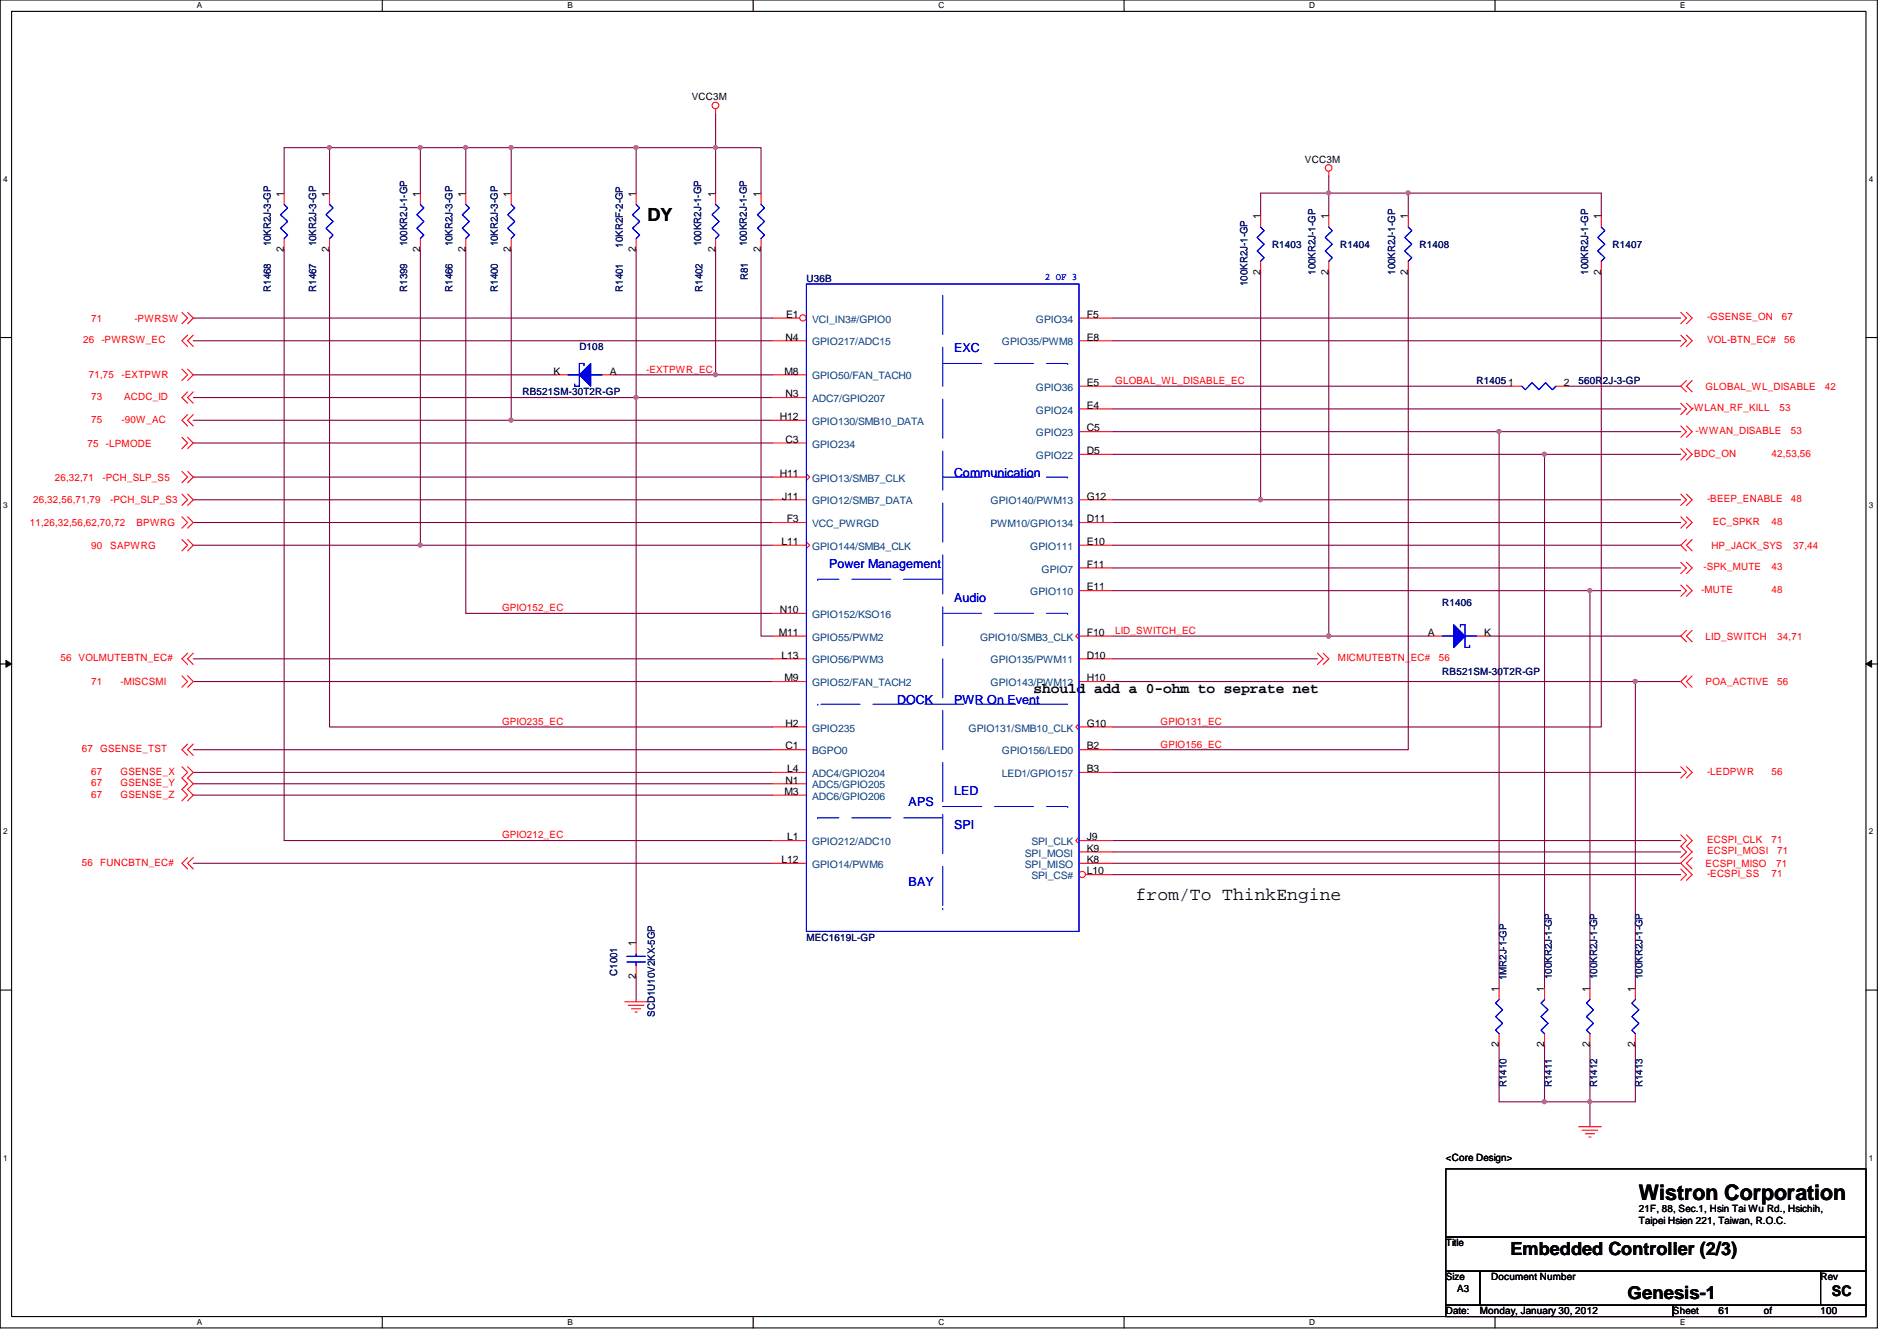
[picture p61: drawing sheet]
<svg xmlns="http://www.w3.org/2000/svg" width="297mm" height="210mm" viewBox="0 0 297 210" stroke-linecap="round" stroke-linejoin="round" font-family="sans-serif">
<defs><g id="words">
<text font-size="3.3" x="256.6" y="187.9">Wistron Corporation</text>
<g font-size="2.8">
<text x="101.4" y="34.6">DY</text>
<text x="177.8" y="140.9">from/To ThinkEngine</text>
<text x="236.5" y="196.4">Embedded Controller (2/3)</text>
<text x="254.8" y="203.4">Genesis-1</text>
</g>
<g font-size="2.3">
<text x="161.8" y="108.5">should add a 0-ohm to seprate net</text>
<text x="286.8" y="202.9">SC</text>
</g>
<g font-size="1.9" fill="#00f">
<text x="149.4" y="55.1">EXC</text>
<text x="149.4" y="74.7">Communication</text>
<text x="129.8" y="88.9">Power Management</text>
<text x="149.4" y="94.2">Audio</text>
<text x="140.5" y="110.2">DOCK</text>
<text x="149.4" y="110.2">PWR On Event</text>
<text x="149.4" y="124.5">LED</text>
<text x="142.3" y="126.2">APS</text>
<text x="149.4" y="129.8">SPI</text>
<text x="142.3" y="138.7">BAY</text>
</g>
<g font-size="1.6">
<text x="108.3" y="15.7">VCC3M</text>
<text x="204.3" y="25.4">VCC3M</text>
<text x="44.4" y="30.8" transform="rotate(-90 44.4 30.8)">1</text>
<text x="51.6" y="30.8" transform="rotate(-90 51.6 30.8)">1</text>
<text x="65.8" y="30.8" transform="rotate(-90 65.8 30.8)">1</text>
<text x="72.9" y="30.8" transform="rotate(-90 72.9 30.8)">1</text>
<text x="80" y="30.8" transform="rotate(-90 80 30.8)">1</text>
<text x="99.6" y="30.8" transform="rotate(-90 99.6 30.8)">1</text>
<text x="112" y="30.8" transform="rotate(-90 112 30.8)">1</text>
<text x="119.1" y="30.8" transform="rotate(-90 119.1 30.8)">1</text>
<text x="197.4" y="34.3" transform="rotate(-90 197.4 34.3)">1</text>
<text x="208" y="34.3" transform="rotate(-90 208 34.3)">1</text>
<text x="220.5" y="34.3" transform="rotate(-90 220.5 34.3)">1</text>
<text x="250.7" y="34.3" transform="rotate(-90 250.7 34.3)">1</text>
<text x="44.4" y="39.5" transform="rotate(-90 44.4 39.5)">2</text>
<text x="51.6" y="39.5" transform="rotate(-90 51.6 39.5)">2</text>
<text x="65.8" y="39.5" transform="rotate(-90 65.8 39.5)">2</text>
<text x="72.9" y="39.5" transform="rotate(-90 72.9 39.5)">2</text>
<text x="80" y="39.5" transform="rotate(-90 80 39.5)">2</text>
<text x="99.6" y="39.5" transform="rotate(-90 99.6 39.5)">2</text>
<text x="112" y="39.5" transform="rotate(-90 112 39.5)">2</text>
<text x="119.1" y="39.5" transform="rotate(-90 119.1 39.5)">2</text>
<text x="197.4" y="43" transform="rotate(-90 197.4 43)">2</text>
<text x="208" y="43" transform="rotate(-90 208 43)">2</text>
<text x="220.5" y="43" transform="rotate(-90 220.5 43)">2</text>
<text x="250.7" y="43" transform="rotate(-90 250.7 43)">2</text>
<text x="123" y="53.3">N4</text>
<text x="123.1" y="49.7">E1</text>
<text x="170.2" y="49.7">F5</text>
<text x="170.2" y="53.3">E8</text>
<text x="86.7" y="58.6">K</text>
<text x="95.5" y="58.6">A</text>
<text x="122.8" y="58.6">M8</text>
<text x="122.1" y="65.7">H12</text>
<text x="123" y="62.2">N3</text>
<text x="170.2" y="60.4">E5</text>
<text x="170.2" y="64">E4</text>
<text x="236.2" y="60.4">1</text>
<text x="244.9" y="60.4">2</text>
<text x="123" y="69.3">C3</text>
<text x="170.2" y="67.5">C5</text>
<text x="170.2" y="71.1">D5</text>
<text x="122.1" y="74.6">H11</text>
<text x="122.5" y="78.2">J11</text>
<text x="123.2" y="81.7">F3</text>
<text x="170.2" y="78.2">G12</text>
<text x="170.2" y="81.7">D11</text>
<text x="122.4" y="85.3">L11</text>
<text x="170.2" y="88.9">F11</text>
<text x="170.2" y="85.3">E10</text>
<text x="122.1" y="96">N10</text>
<text x="170.2" y="92.4">E11</text>
<text x="122" y="99.5">M11</text>
<text x="170.2" y="99.5">F10</text>
<text x="223.6" y="99.5">A</text>
<text x="232.4" y="99.5">K</text>
<text x="122.4" y="103.1">L13</text>
<text x="122.8" y="106.6">M9</text>
<text x="170.2" y="103.1">D10</text>
<text x="170.2" y="106.6">H10</text>
<text x="123" y="113.7">H2</text>
<text x="170.2" y="113.7">G10</text>
<text x="123" y="117.3">C1</text>
<text x="170.2" y="117.3">B2</text>
<text x="122.8" y="124.4">M3</text>
<text x="123" y="122.6">N1</text>
<text x="123.3" y="120.9">L4</text>
<text x="170.2" y="120.9">B3</text>
<text x="123.3" y="131.5">L1</text>
<text x="170.2" y="131.5">J9</text>
<text x="122.4" y="135.1">L12</text>
<text x="170.2" y="136.9">L10</text>
<text x="170.2" y="133.3">K9</text>
<text x="170.2" y="135.1">K8</text>
<text x="99.6" y="148.1" transform="rotate(-90 99.6 148.1)">1</text>
<text x="99.6" y="153.2" transform="rotate(-90 99.6 153.2)">2</text>
<text x="234.7" y="155.2" transform="rotate(-90 234.7 155.2)">1</text>
<text x="241.8" y="155.2" transform="rotate(-90 241.8 155.2)">1</text>
<text x="248.9" y="155.2" transform="rotate(-90 248.9 155.2)">1</text>
<text x="256" y="155.2" transform="rotate(-90 256 155.2)">1</text>
<text x="234.7" y="163.9" transform="rotate(-90 234.7 163.9)">2</text>
<text x="241.8" y="163.9" transform="rotate(-90 241.8 163.9)">2</text>
<text x="248.9" y="163.9" transform="rotate(-90 248.9 163.9)">2</text>
<text x="256" y="163.9" transform="rotate(-90 256 163.9)">2</text>
<text x="226.4" y="181.7">&lt;Core Design&gt;</text>
<text x="256.6" y="189.7">21F, 88, Sec.1, Hsin Tai Wu Rd., Hsichih,</text>
<text x="256.6" y="191.6">Taipei Hsien 221, Taiwan, R.O.C.</text>
<text x="226.4" y="195.1">Title</text>
<text x="226.4" y="200.4">Size</text>
<text x="228.2" y="202.2">A3</text>
<text x="233.5" y="200.4">Document Number</text>
<text x="285.1" y="200.4">Rev</text>
<text x="226.4" y="205.7">Date:</text>
<text x="231.7" y="205.7">Monday, January 30, 2012</text>
<text x="261.9" y="205.7">Sheet</text>
<text x="269.1" y="205.7">61</text>
<text x="276.2" y="205.7">of</text>
<text x="285.1" y="205.7">100</text>
</g>
<g font-size="1.6" fill="#000080">
<text x="42.4" y="38.6" transform="rotate(-90 42.4 38.6)">10KR2J-3-GP</text>
<text x="49.5" y="38.6" transform="rotate(-90 49.5 38.6)">10KR2J-3-GP</text>
<text x="63.8" y="38.6" transform="rotate(-90 63.8 38.6)">100KR2J-1-GP</text>
<text x="70.9" y="38.6" transform="rotate(-90 70.9 38.6)">10KR2J-3-GP</text>
<text x="78" y="38.6" transform="rotate(-90 78 38.6)">10KR2J-3-GP</text>
<text x="97.5" y="38.8" transform="rotate(-90 97.5 38.8)">10KR2F-2-GP</text>
<text x="109.8" y="38.6" transform="rotate(-90 109.8 38.6)">100KR2J-1-GP</text>
<text x="116.9" y="38.6" transform="rotate(-90 116.9 38.6)">100KR2J-1-GP</text>
<text x="199.2" y="38.8">R1403</text>
<text x="209.8" y="38.8">R1404</text>
<text x="222.3" y="38.8">R1408</text>
<text x="252.5" y="38.8">R1407</text>
<text x="42.4" y="45.7" transform="rotate(-90 42.4 45.7)">R1468</text>
<text x="49.5" y="45.7" transform="rotate(-90 49.5 45.7)">R1467</text>
<text x="63.8" y="45.7" transform="rotate(-90 63.8 45.7)">R1399</text>
<text x="70.9" y="45.7" transform="rotate(-90 70.9 45.7)">R1466</text>
<text x="78" y="45.7" transform="rotate(-90 78 45.7)">R1400</text>
<text x="97.5" y="45.7" transform="rotate(-90 97.5 45.7)">R1401</text>
<text x="110" y="45.7" transform="rotate(-90 110 45.7)">R1402</text>
<text x="117.1" y="43.9" transform="rotate(-90 117.1 43.9)">R81</text>
<text x="126.3" y="44.1">U36B</text>
<text x="195.3" y="44.8" transform="rotate(-90 195.3 44.8)">100KR2J-1-GP</text>
<text x="206" y="43" transform="rotate(-90 206 43)">100KR2J-1-GP</text>
<text x="218.4" y="43" transform="rotate(-90 218.4 43)">100KR2J-1-GP</text>
<text x="248.7" y="43" transform="rotate(-90 248.7 43)">100KR2J-1-GP</text>
<text x="90.7" y="54.8">D108</text>
<text x="81.8" y="61.9">RB521SM-30T2R-GP</text>
<text x="231.2" y="60.1">R1405</text>
<text x="247.2" y="60.1">560R2J-3-GP</text>
<text x="225.8" y="94.8">R1406</text>
<text x="225.8" y="105.6">RB521SM-30T2R-GP</text>
<text x="126.3" y="147.2">MEC1619L-GP</text>
<text x="96.6" y="152.7" transform="rotate(-90 96.6 152.7)">C1001</text>
<text x="235.9" y="153.5" transform="rotate(-90 235.9 153.5)">1MR2J-1-GP</text>
<text x="243" y="153.2" transform="rotate(-90 243 153.2)">100KR2J-1-GP</text>
<text x="250.1" y="153.2" transform="rotate(-90 250.1 153.2)">100KR2J-1-GP</text>
<text x="257.2" y="153.2" transform="rotate(-90 257.2 153.2)">100KR2J-1-GP</text>
<text x="102.5" y="159.1" transform="rotate(-90 102.5 159.1)">SCD1U10V2KX-5GP</text>
<text x="235.9" y="170.1" transform="rotate(-90 235.9 170.1)">R1410</text>
<text x="243" y="170.1" transform="rotate(-90 243 170.1)">R1411</text>
<text x="250.1" y="170.1" transform="rotate(-90 250.1 170.1)">R1412</text>
<text x="257.2" y="170.1" transform="rotate(-90 257.2 170.1)">R1413</text>
</g>
<text font-size="1.6" fill="#00f" x="163.6" y="43.9">2 OF 3</text>
<g font-size="1.6" fill="#f00">
<text x="13" y="53.7">26 -PWRSW_EC</text>
<text x="14.3" y="50.3">71</text>
<text x="21" y="50.3">-PWRSW</text>
<text x="267.3" y="50.2">-GSENSE_ON</text>
<text x="267.3" y="53.7">VOL-BTN_EC#</text>
<text x="279" y="50.2">67</text>
<text x="279.4" y="53.7">56</text>
<text x="13.9" y="59.2">71,75</text>
<text x="19" y="59.2">-EXTPWR</text>
<text x="101.2" y="58.3">-EXTPWR_EC</text>
<text x="14.3" y="62.6">73</text>
<text x="19.4" y="62.6">ACDC_ID</text>
<text x="174.6" y="60.1">GLOBAL_WL_DISABLE_EC</text>
<text x="264.8" y="64.4">-WLAN_RF_KILL</text>
<text x="267.1" y="61">GLOBAL_WL_DISABLE</text>
<text x="278.6" y="64.4">53</text>
<text x="285.7" y="61">42</text>
<text x="13.7" y="69.9">75</text>
<text x="14.3" y="66.2">75</text>
<text x="16.6" y="69.9">-LPMODE</text>
<text x="19" y="66.2">-90W_AC</text>
<text x="265.3" y="71.5">BDC_ON</text>
<text x="265.5" y="67.9">-WWAN_DISABLE</text>
<text x="277.4" y="71.5">42,53,56</text>
<text x="280.4" y="67.9">53</text>
<text x="8.6" y="75.2">26,32,71</text>
<text x="16" y="75.2">-PCH_SLP_S5</text>
<text x="4.7" y="82.3">11,26,32,56,62,70,72</text>
<text x="5.2" y="78.8">26,32,56,71,79</text>
<text x="17.3" y="78.8">-PCH_SLP_S3</text>
<text x="21.4" y="82.3">BPWRG</text>
<text x="267.3" y="78.6">-BEEP_ENABLE</text>
<text x="268.2" y="82.2">EC_SPKR</text>
<text x="277.4" y="82.2">48</text>
<text x="280.4" y="78.6">48</text>
<text x="14.3" y="85.9">90</text>
<text x="17.3" y="85.9">SAPWRG</text>
<text x="266.7" y="89.3">-SPK_MUTE</text>
<text x="268" y="85.9">HP_JACK_SYS</text>
<text x="277.4" y="89.3">43</text>
<text x="280.8" y="85.9">37,44</text>
<text x="78.6" y="95.7">GPIO152_EC</text>
<text x="266.4" y="92.8">-MUTE</text>
<text x="277.4" y="92.8">48</text>
<text x="174.6" y="99.2">LID_SWITCH_EC</text>
<text x="267.1" y="100.1">LID_SWITCH</text>
<text x="278.3" y="100.1">34,71</text>
<text x="9.5" y="103.5">56 VOLMUTEBTN_EC#</text>
<text x="14.3" y="107.2">71</text>
<text x="18.9" y="107.2">-MISCSMI</text>
<text x="209.5" y="103.5">MICMUTEBTN_EC#</text>
<text x="225.3" y="103.5">56</text>
<text x="267.1" y="107.2">POA_ACTIVE</text>
<text x="278.3" y="107.2">56</text>
<text x="78.6" y="113.5">GPIO235_EC</text>
<text x="181.7" y="113.5">GPIO131_EC</text>
<text x="12.8" y="117.7">67</text>
<text x="15.7" y="117.7">GSENSE_TST</text>
<text x="181.7" y="117">GPIO156_EC</text>
<text x="14.3" y="121.3">67</text>
<text x="14.3" y="123.1">67</text>
<text x="14.3" y="124.8">67</text>
<text x="18.9" y="121.3">GSENSE_X</text>
<text x="18.9" y="123.1">GSENSE_Y</text>
<text x="18.9" y="124.8">GSENSE_Z</text>
<text x="267.3" y="121.3">-LEDPWR</text>
<text x="277.4" y="121.3">56</text>
<text x="78.6" y="131.2">GPIO212_EC</text>
<text x="267.3" y="132">ECSPI_CLK</text>
<text x="277.4" y="132">71</text>
<text x="12.8" y="135.5">56</text>
<text x="15.7" y="135.5">FUNCBTN_EC#</text>
<text x="267.1" y="135.7">ECSPI_MISO</text>
<text x="267.3" y="137.3">-ECSPI_SS</text>
<text x="267.3" y="133.7">ECSPI_MOSI</text>
<text x="277.4" y="137.3">71</text>
<text x="278.1" y="135.7">71</text>
<text x="278.3" y="133.7">71</text>
</g>
<g font-size="1.6" fill="#004080">
<text x="127.2" y="50.5">VCI_IN3#/GPIO0</text>
<text x="162.2" y="50.5">GPIO34</text>
<text x="127.2" y="54.1">GPIO217/ADC15</text>
<text x="127.2" y="59.4">GPIO50/FAN_TACH0</text>
<text x="156.9" y="54.1">GPIO35/PWM8</text>
<text x="127.2" y="62.9">ADC7/GPIO207</text>
<text x="162.2" y="61.2">GPIO36</text>
<text x="162.2" y="64.7">GPIO24</text>
<text x="127.2" y="66.5">GPIO130/SMB10_DATA</text>
<text x="127.2" y="70.1">GPIO234</text>
<text x="162.2" y="68.3">GPIO23</text>
<text x="162.2" y="71.8">GPIO22</text>
<text x="127.2" y="75.4">GPIO13/SMB7_CLK</text>
<text x="127.2" y="79">GPIO12/SMB7_DATA</text>
<text x="127.2" y="82.5">VCC_PWRGD</text>
<text x="155.1" y="79">GPIO140/PWM13</text>
<text x="155.1" y="82.5">PWM10/GPIO134</text>
<text x="127.2" y="86.1">GPIO144/SMB4_CLK</text>
<text x="161.3" y="86.1">GPIO111</text>
<text x="163.1" y="89.6">GPIO7</text>
<text x="161.3" y="93.2">GPIO110</text>
<text x="127.2" y="96.7">GPIO152/KSO16</text>
<text x="127.2" y="100.3">GPIO55/PWM2</text>
<text x="153.5" y="100.3">GPIO10/SMB3_CLK</text>
<text x="127.2" y="103.8">GPIO56/PWM3</text>
<text x="127.2" y="107.4">GPIO52/FAN_TACH2</text>
<text x="155.1" y="103.8">GPIO135/PWM11</text>
<text x="155.1" y="107.4">GPIO143/PWM12</text>
<text x="127.2" y="114.5">GPIO235</text>
<text x="127.2" y="118.1">BGPO0</text>
<text x="151.7" y="114.5">GPIO131/SMB10_CLK</text>
<text x="156.9" y="118.1">GPIO156/LED0</text>
<text x="127.2" y="121.6">ADC4/GPIO204</text>
<text x="127.2" y="123.4">ADC5/GPIO205</text>
<text x="127.2" y="125.2">ADC6/GPIO206</text>
<text x="156.9" y="121.6">LED1/GPIO157</text>
<text x="127.2" y="132.3">GPIO212/ADC10</text>
<text x="127.2" y="135.8">GPIO14/PWM6</text>
<text x="160.5" y="134.1">SPI_MOSI</text>
<text x="160.5" y="135.8">SPI_MISO</text>
<text x="161.5" y="132.3">SPI_CLK</text>
<text x="161.5" y="137.6">SPI_CS#</text>
</g>
<g font-size="1.3">
<text x="30.8" y="1.3">A</text>
<text x="88.9" y="1.3">B</text>
<text x="146.9" y="1.3">C</text>
<text x="205" y="1.3">D</text>
<text x="263.1" y="1.3">E</text>
<text x=".5" y="28.4">4</text>
<text x="292.6" y="28.4">4</text>
<text x=".5" y="79.5">3</text>
<text x="292.6" y="79.5">3</text>
<text x=".5" y="130.6">2</text>
<text x="292.6" y="130.6">2</text>
<text x=".5" y="181.7">1</text>
<text x="292.6" y="181.7">1</text>
<text x="30.8" y="207.4">A</text>
<text x="88.9" y="207.4">B</text>
<text x="146.9" y="207.4">C</text>
<text x="205" y="207.4">D</text>
<text x="263.1" y="207.4">E</text>
</g>
</g></defs>
<path d="M0 0h294v207.9h-294zM1.8 1.8h290.4v204.3h-290.4z" fill="none" stroke="#000" stroke-width=".17"/>
<g fill="#fff">
<path d="M30.8 .2h.8v1.4h-.8z"/>
<path d="M30.8 206.2h.8v1.4h-.8z"/>
</g>
<path d="M59.9 0v1.8M59.9 206.1v1.8" fill="none" stroke="#000" stroke-width=".17"/>
<g fill="#fff">
<path d="M88.9 .2h.8v1.4h-.8z"/>
<path d="M88.9 206.2h.8v1.4h-.8z"/>
</g>
<path d="M117.9 0v1.8M117.9 206.1v1.8" fill="none" stroke="#000" stroke-width=".17"/>
<g fill="#fff">
<path d="M146.9 .2h.9v1.4h-.9z"/>
<path d="M146.9 206.2h.9v1.4h-.9z"/>
</g>
<path d="M176 0v1.8M176 206.1v1.8" fill="none" stroke="#000" stroke-width=".17"/>
<g fill="#fff">
<path d="M205 .2h.9v1.4h-.9z"/>
<path d="M205 206.2h.9v1.4h-.9z"/>
</g>
<path d="M234.1 0v1.8M234.1 206.1v1.8" fill="none" stroke="#000" stroke-width=".17"/>
<g fill="#fff">
<path d="M263.1 .2h.8v1.4h-.8z"/>
<path d="M263.1 206.2h.8v1.4h-.8z"/>
<path d="M.5 27.3h.7v1.4h-.7z"/>
<path d="M292.6 27.3h.7v1.4h-.7z"/>
<path d="M.5 78.4h.7v1.4h-.7z"/>
<path d="M292.6 78.4h.7v1.4h-.7z"/>
</g>
<path d="M0 52.8h1.8M292.2 52.8h1.8" fill="none" stroke="#000" stroke-width=".17"/>
<g fill="#fff">
<path d="M.5 129.5h.7v1.4h-.7z"/>
<path d="M292.6 129.5h.7v1.4h-.7z"/>
</g>
<path d="M0 103.9h1.8M292.2 103.9h1.8" fill="none" stroke="#000" stroke-width=".17"/>
<path d="M.9 103.4l.9 .5-.9 .5zM292.2 103.9l.9-.5v1z" fill="#000"/>
<path d="M.9 103.4l.9 .5-.9 .5zM292.2 103.9l.9-.5v1z" fill="none" stroke="#000" stroke-width=".16"/>
<g fill="#fff">
<path d="M.5 180.5h.7v1.4h-.7z"/>
<path d="M292.6 180.5h.7v1.4h-.7z"/>
</g>
<path d="M0 155h1.8M292.2 155h1.8" fill="none" stroke="#000" stroke-width=".17"/>
<path d="M30.3 53.3h90.6M30.3 49.8h90.6M30.3 74.7h90.6M65.8 85.3h55.1M30.3 117.3h90.6M174.3 136.9h88.9M174.3 133.3h88.9M174.3 131.6h88.9M174.3 135.1h88.9" fill="none" stroke="#800040" stroke-width=".17"/>
<circle cx="65.8" cy="85.3" r=".32" fill="#f0f"/>
<circle cx="65.8" cy="85.3" r=".32" fill="none" stroke="#f0f" stroke-width=".17"/>
<path d="M197.4 78.2h65.8" fill="none" stroke="#800040" stroke-width=".17"/>
<circle cx="197.4" cy="78.2" r=".32" fill="#f0f"/>
<circle cx="197.4" cy="78.2" r=".32" fill="none" stroke="#f0f" stroke-width=".17"/>
<path d="M174.3 78.2h23.1" fill="none" stroke="#800040" stroke-width=".17"/>
<circle cx="197.4" cy="78.2" r=".32" fill="#f0f"/>
<circle cx="197.4" cy="78.2" r=".32" fill="none" stroke="#f0f" stroke-width=".17"/>
<path d="M208.1 30.2v3.6" fill="none" stroke="#800040" stroke-width=".17"/>
<circle cx="208" cy="30.2" r=".32" fill="#f0f"/>
<circle cx="208" cy="30.2" r=".32" fill="none" stroke="#f0f" stroke-width=".17"/>
<path d="M30.3 69.3h90.6M30.3 78.2h90.6M30.3 106.7h90.6M263.2 106.7h-7.1v48" fill="none" stroke="#800040" stroke-width=".17"/>
<circle cx="256" cy="106.7" r=".32" fill="#f0f"/>
<circle cx="256" cy="106.7" r=".32" fill="none" stroke="#f0f" stroke-width=".17"/>
<path d="M263.2 92.5h-14.2v62.2" fill="none" stroke="#800040" stroke-width=".17"/>
<circle cx="248.9" cy="92.4" r=".32" fill="#f0f"/>
<circle cx="248.9" cy="92.4" r=".32" fill="none" stroke="#f0f" stroke-width=".17"/>
<path d="M80 65.8h40.9" fill="none" stroke="#800040" stroke-width=".17"/>
<circle cx="80" cy="65.8" r=".32" fill="#f0f"/>
<circle cx="80" cy="65.8" r=".32" fill="none" stroke="#f0f" stroke-width=".17"/>
<path d="M80 23.1v7.1M208.1 42.7v56.9h16" fill="none" stroke="#800040" stroke-width=".17"/>
<circle cx="208" cy="99.5" r=".32" fill="#f0f"/>
<circle cx="208" cy="99.5" r=".32" fill="none" stroke="#f0f" stroke-width=".17"/>
<path d="M197.4 30.2v3.6M174.3 99.6h33.8" fill="none" stroke="#800040" stroke-width=".17"/>
<circle cx="208" cy="99.5" r=".32" fill="#f0f"/>
<circle cx="208" cy="99.5" r=".32" fill="none" stroke="#f0f" stroke-width=".17"/>
<path d="M241.8 71.1v83.6" fill="none" stroke="#800040" stroke-width=".17"/>
<circle cx="241.8" cy="71.1" r=".32" fill="#f0f"/>
<circle cx="241.8" cy="71.1" r=".32" fill="none" stroke="#f0f" stroke-width=".17"/>
<path d="M241.8 71.1h21.4M263.2 67.6h-28.5v87.1" fill="none" stroke="#800040" stroke-width=".17"/>
<circle cx="234.7" cy="67.5" r=".32" fill="#f0f"/>
<circle cx="234.7" cy="67.5" r=".32" fill="none" stroke="#f0f" stroke-width=".17"/>
<path d="M65.8 23.1v7.1M72.9 23.1h7.1M112.1 23.1v7.1M30.3 58.7h56.9M99.6 62.2h21.3M174.3 60.5h62.2M245.4 60.5h17.8M30.3 103.1h90.6M30.3 120.9h90.6M30.3 122.7h90.6M30.3 124.5h90.6M30.3 135.1h90.6" fill="none" stroke="#800040" stroke-width=".17"/>
<circle cx="72.9" cy="23.1" r=".32" fill="#f0f"/>
<circle cx="72.9" cy="23.1" r=".32" fill="none" stroke="#f0f" stroke-width=".17"/>
<path d="M112.1 17.8v5.3M80 23.1h19.6v7.1M112.1 58.7h8.8M174.3 49.8h88.9M197.4 42.7v35.5M174.3 64h88.9M30.3 81.8h90.6M174.3 81.8h88.9M174.3 85.3h88.9M174.3 88.9h88.9M174.3 103.1h32M174.3 120.9h88.9" fill="none" stroke="#800040" stroke-width=".17"/>
<circle cx="80" cy="23.1" r=".32" fill="#f0f"/>
<circle cx="80" cy="23.1" r=".32" fill="none" stroke="#f0f" stroke-width=".17"/>
<path d="M99.6 23.1h12.5" fill="none" stroke="#800040" stroke-width=".17"/>
<circle cx="112" cy="23.1" r=".32" fill="#f0f"/>
<circle cx="112" cy="23.1" r=".32" fill="none" stroke="#f0f" stroke-width=".17"/>
<circle cx="99.6" cy="23.1" r=".32" fill="#f0f"/>
<circle cx="99.6" cy="23.1" r=".32" fill="none" stroke="#f0f" stroke-width=".17"/>
<path d="M51.6 23.1h14.2M112.1 39.1v19.6M99.6 152.9v3.9" fill="none" stroke="#800040" stroke-width=".17"/>
<circle cx="112" cy="58.6" r=".32" fill="#f0f"/>
<circle cx="112" cy="58.6" r=".32" fill="none" stroke="#f0f" stroke-width=".17"/>
<path d="M65.8 39.1v46.2M80 39.1v26.7h-49.7M208.1 27.6v2.6h-10.7M241.8 163.6v8.9M256.1 163.6v8.9" fill="none" stroke="#800040" stroke-width=".17"/>
<circle cx="241.8" cy="172.4" r=".32" fill="#f0f"/>
<circle cx="241.8" cy="172.4" r=".32" fill="none" stroke="#f0f" stroke-width=".17"/>
<path d="M234.7 163.6v8.9M256.1 172.5h-7.1v3.9" fill="none" stroke="#800040" stroke-width=".17"/>
<circle cx="248.9" cy="172.4" r=".32" fill="#f0f"/>
<circle cx="248.9" cy="172.4" r=".32" fill="none" stroke="#f0f" stroke-width=".17"/>
<path d="M99.6 62.2v85.4M174.3 67.6h60.4M174.3 71.1h67.5M174.3 92.5h74.7M174.3 106.7h81.8M249 163.6v8.9h-14.3" fill="none" stroke="#800040" stroke-width=".17"/>
<circle cx="99.6" cy="62.2" r=".32" fill="#f0f"/>
<circle cx="99.6" cy="62.2" r=".32" fill="none" stroke="#f0f" stroke-width=".17"/>
<path d="M65.8 23.1h7.1v7.1M96.1 58.7h16M30.3 62.2h69.3M30.3 85.3h35.5" fill="none" stroke="#800040" stroke-width=".17"/>
<circle cx="65.8" cy="23.1" r=".32" fill="#f0f"/>
<circle cx="65.8" cy="23.1" r=".32" fill="none" stroke="#f0f" stroke-width=".17"/>
<path d="M44.5 23.1v7.1M51.6 23.1v7.1M72.9 39.1v56.9h48" fill="none" stroke="#800040" stroke-width=".17"/>
<circle cx="51.6" cy="23.1" r=".32" fill="#f0f"/>
<circle cx="51.6" cy="23.1" r=".32" fill="none" stroke="#f0f" stroke-width=".17"/>
<path d="M44.5 39.1v92.5h76.4M44.5 23.1h7.1M51.6 39.1v74.7h69.3M208.1 30.2h12.4" fill="none" stroke="#800040" stroke-width=".17"/>
<circle cx="220.5" cy="30.2" r=".32" fill="#f0f"/>
<circle cx="220.5" cy="30.2" r=".32" fill="none" stroke="#f0f" stroke-width=".17"/>
<path d="M99.6 39.1v23.1M112.1 23.1h7.1v7.1M119.2 39.1v60.5h1.7M220.5 33.8v-3.6h30.2v3.6M174.3 53.3h88.9M220.5 42.7v74.6h-46.2M250.7 42.7v71.1h-76.4M233 99.6h30.2" fill="none" stroke="#800040" stroke-width=".17"/>
<g fill="none" stroke="#f00" stroke-width=".17">
<path d="M112.1 17.1v.7M44.5 30.2v1.8M44.5 37.3v1.8M51.6 30.2v1.8M51.6 37.3v1.8M65.8 30.2v1.8M65.8 37.3v1.8M72.9 30.2v1.8M72.9 37.3v1.8M80 30.2v1.8M80 37.3v1.8M99.6 30.2v1.8"/>
<path d="M99.6 37.3v1.8M112.1 30.2v1.8M112.1 37.3v1.8M119.2 30.2v1.8M119.2 37.3v1.8M197.4 33.8v1.8M208.1 26.8v.8M220.5 33.8v1.8M28.5 48.9l.9 .9-.9 .9M28.5 57.8l.9 .9-.9 .9M29.4 52.5l-.9 .8 .9 .9M29.4 48.9l.9 .9-.9 .9"/>
<path d="M29.4 57.8l.9 .9-.9 .9M30.3 52.5l-.9 .8 .9 .9M197.4 40.9v1.8M220.5 40.9v1.8M263.2 48.9l.9 .9-.9 .9M263.2 52.5l.9 .8-.9 .9M264.1 48.9l.9 .9-.9 .9M264.1 52.5l.9 .8-.9 .9M264.1 59.6l-.9 .9 .9 .8M265 59.6l-.9 .9 .9 .8M28.5 73.8l.9 .9-.9 .9M28.5 68.5l.9 .8-.9 .9"/>
<path d="M28.5 77.3l.9 .9-.9 .9M29.4 64.9l-.9 .9 .9 .9M29.4 61.3l-.9 .9 .9 .9M29.4 73.8l.9 .9-.9 .9M29.4 68.5l.9 .8-.9 .9M29.4 77.3l.9 .9-.9 .9M30.3 64.9l-.9 .9 .9 .9M30.3 61.3l-.9 .9 .9 .9M236.5 60.5h1.8M243.6 60.5h1.8M263.2 77.3l.9 .9-.9 .9M263.2 70.2l.9 .9-.9 .9"/>
<path d="M263.2 66.7l.9 .9-.9 .9M263.2 63.1l.9 .9-.9 .9M264.1 77.3l.9 .9-.9 .9M264.1 70.2l.9 .9-.9 .9M264.1 66.7l.9 .9-.9 .9M264.1 63.1l.9 .9-.9 .9M28.5 80.9l.9 .9-.9 .9M28.5 84.5l.9 .8-.9 .9M29.4 80.9l.9 .9-.9 .9M29.4 84.5l.9 .8-.9 .9M263.2 80.9l.9 .9-.9 .9M263.2 88l.9 .9-.9 .9"/>
<path d="M263.2 91.6l.9 .9-.9 .8M264.1 80.9l.9 .9-.9 .9M264.1 88l.9 .9-.9 .9M264.1 91.6l.9 .9-.9 .8M264.1 84.5l-.9 .8 .9 .9M264.1 98.7l-.9 .9 .9 .9M265 84.5l-.9 .8 .9 .9M265 98.7l-.9 .9 .9 .9M28.5 105.8l.9 .9-.9 .9M29.4 116.5l-.9 .8 .9 .9M29.4 102.2l-.9 .9 .9 .9M29.4 105.8l.9 .9-.9 .9"/>
<path d="M30.3 116.5l-.9 .8 .9 .9M30.3 102.2l-.9 .9 .9 .9M206.3 102.2l.9 .9-.9 .9M207.2 102.2l.9 .9-.9 .9M264.1 105.8l-.9 .9 .9 .9M265 105.8l-.9 .9 .9 .9M28.5 120l.9 .9-.9 .9 .9 .9-.9 .9 .9 .9-.9 .8M29.4 134.2l-.9 .9 .9 .9M29.4 120l.9 .9-.9 .9 .9 .9-.9 .9 .9 .9-.9 .8M30.3 134.2l-.9 .9 .9 .9M263.2 136l.9 .9-.9 .9M263.2 130.7l.9 .9-.9 .9 .9 .8-.9 .9"/>
<path d="M263.2 120l.9 .9-.9 .9M264.1 130.7l.9 .9-.9 .9 .9 .8-1.8 1.8 1.8 1.8-.9 .9M264.1 120l.9 .9-.9 .9M265 134.2l-.9 .9 .9 .9M97.8 156.8h3.6M98.4 157.4h2.4M98.9 157.9h1.4M99.4 158.4h.4M234.7 154.7v1.8M241.8 154.7v1.8M234.7 161.8v1.8M241.8 161.8v1.8"/>
<path d="M247.2 176.4h3.5M247.7 176.9h2.5M248.2 177.5h1.5M248.8 178h.3"/>
<circle cx="112" cy="16.5" r=".52"/>
<circle cx="208" cy="26.3" r=".52"/>
</g>
<path d="M226.4 183h65.8v10.6h-65.8zM226.4 193.6h65.8v5.4h-65.8zM226.4 199h5.3v5.3h-5.3zM231.7 199h53.4v5.3h-53.4zM285.1 199h7.1v5.3h-7.1zM226.4 204.3h35.6v1.8h-35.6zM262 204.3h30.2v1.8h-30.2z" fill="none" stroke="#000" stroke-width=".17"/>
<g fill="none" stroke="#00f" stroke-width=".17">
<path d="M44.5 32l.5 .6-1.1 1 1.1 1.1-1.1 1 1.1 1.1-.5 .5M51.6 32l.6 .6-1.1 1 1.1 1.1-1.1 1 1.1 1.1-.6 .5M65.8 32l.6 .6-1.1 1 1.1 1.1-1.1 1 1.1 1.1-.6 .5M72.9 32l.6 .6-1.1 1 1.1 1.1-1.1 1 1.1 1.1-.6 .5M80 32l.6 .6-1.1 1 1.1 1.1-1.1 1 1.1 1.1-.6 .5M99.6 32l.6 .6-1.1 1 1.1 1.1-1.1 1 1.1 1.1-.6 .5M112.1 32l.5 .6-1.1 1 1.1 1.1-1.1 1 1.1 1.1-.5 .5M119.2 32l.5 .6-1.1 1 1.1 1.1-1.1 1 1.1 1.1-.5 .5M197.4 35.6l.5 .5-1.1 1.1 1.1 1-1.1 1.1 1.1 1-.5 .6M220.5 35.6l.6 .5-1.1 1.1 1.1 1-1.1 1.1 1.1 1-.6 .6M238.3 60.5l.5 .5 1.1-1.1 1.1 1.1 1-1.1 1.1 1.1 .5-.5M234.7 156.5l-.5 .5 1.1 1.1-1.1 1 1.1 1.1-1.1 1 .5 .6"/>
<path d="M241.8 156.5l-.5 .5 1.1 1.1-1.1 1 1.1 1.1-1.1 1 .5 .6"/>
</g>
<circle cx="125.7" cy="49.8" r=".5" fill="#fff"/>
<g fill="none" stroke="#f00" stroke-width=".17">
<path d="M120.9 49.8h4.3M120.9 53.3h5.4M120.9 58.7h5.4M168.9 49.8h5.4M168.9 53.3h5.4M120.9 62.2h5.4M120.9 65.8h5.4M120.9 69.3h5.4M120.9 74.7h5.4M120.9 78.2h5.4M126.3 74.2l.5 .5-.5 .5M168.9 78.2h5.4"/>
<path d="M168.9 60.5h5.4M168.9 64h5.4M168.9 67.6h5.4M168.9 71.1h5.4M120.9 81.8h5.4M120.9 85.3h5.4M120.9 96h5.4M120.9 99.6h5.4M126.3 84.8l.5 .5-.5 .6M168.9 99.1l-.5 .5 .5 .5M168.9 81.8h5.4M168.9 85.3h5.4"/>
<path d="M168.9 99.6h5.4M168.9 88.9h5.4M168.9 92.5h5.4M120.9 103.1h5.4M120.9 106.7h5.4M120.9 113.8h5.4M120.9 117.3h5.4M168.9 113.3l-.5 .5 .5 .5M168.9 103.1h5.4M168.9 106.7h5.4M168.9 113.8h5.4M168.9 117.3h5.4"/>
<path d="M120.9 120.9h5.4M120.9 122.7h5.4M120.9 124.5h5.4M120.9 131.6h5.4M120.9 135.1h5.4M168.9 131.1l-.5 .5 .5 .5M168.9 120.9h5.4M168.9 131.6h5.4M168.9 135.1h5.4M168.9 133.3h5.4"/>
<circle cx="125.7" cy="49.8" r=".5"/>
</g>
<circle cx="169.5" cy="136.9" r=".5" fill="#fff"/>
<g fill="none" stroke="#f00" stroke-width=".17">
<path d="M208.1 33.8v1.8M250.7 33.8v1.8M87.2 58.7h1.7M94.3 58.7h1.8M208.1 40.9v1.8M250.7 40.9v1.8M170 136.9h4.3M256.1 154.7v1.8M256.1 161.8v1.8"/>
<circle cx="169.5" cy="136.9" r=".5"/>
</g>
<g fill="none" stroke="#fff" stroke-width=".16" stroke-dasharray="6.1 2">
<path d="M147.6 46.2v96M147.6 56.9h19.6M167.2 56.9h.1M147.6 74.7h19.6M167.2 74.7h.1M128.1 90.7h.1M147.6 96h19.6M147.6 90.7h-19.5M167.2 96h.1M128.1 110.2h.1M167.2 110.2h-39.1M128.1 128h.1"/>
<path d="M147.6 126.2h19.6M147.6 128h-19.5M167.2 126.2h.1M147.6 142.2h.1"/>
</g>
<g fill="none" stroke="#00f" stroke-width=".16" stroke-dasharray="6.1 2">
<path d="M147.6 46.2v96M147.6 56.9h19.6M167.2 56.9h.1M147.6 74.7h19.6M167.2 74.7h.1M128.1 90.7h.1M147.6 96h19.6M147.6 90.7h-19.5M167.2 96h.1M128.1 110.2h.1M167.2 110.2h-39.1M128.1 128h.1"/>
<path d="M147.6 126.2h19.6M147.6 128h-19.5M167.2 126.2h.1M147.6 142.2h.1"/>
</g>
<path d="M208.1 35.6l.5 .5-1.1 1.1 1.1 1-1.1 1.1 1.1 1-.5 .6M250.7 35.6l.6 .5-1.1 1.1 1.1 1-1.1 1.1 1.1 1-.6 .6M126.3 44.4h42.6v101.4h-42.6zM256.1 156.5l-.6 .5 1.1 1.1-1.1 1 1.1 1.1-1.1 1 .6 .6" fill="none" stroke="#00f" stroke-width=".17"/>
<path d="M90.7 58.7l1.8-1.8v3.6z" fill="#00f"/>
<path d="M88.9 58.7h1.8M90.7 58.7l1.8-1.8v3.6zM91.4 57.2v-.3h-.7v3.6h-.7v-.4M92.5 58.7h1.8" fill="none" stroke="#00f" stroke-width=".17"/>
<path d="M90.7 58.7l1.8-1.8v3.6z" fill="#00f"/>
<path d="M88.9 58.7h1.8M90.7 58.7l1.8-1.8v3.6zM91.4 57.2v-.3h-.7v3.6h-.7v-.4M92.5 58.7h1.8" fill="none" stroke="#00f" stroke-width=".17"/>
<path d="M224.1 99.6h1.7M231.2 99.6h1.8" fill="none" stroke="#f00" stroke-width=".17"/>
<path d="M227.6 97.8l1.8 1.8-1.8 1.7z" fill="#00f"/>
<path d="M225.8 99.6h1.8M227.6 97.8l1.8 1.8-1.8 1.7zM228.7 98.1v-.3h.7v3.5h.7v-.3M229.4 99.6h1.8" fill="none" stroke="#00f" stroke-width=".17"/>
<path d="M227.6 97.8l1.8 1.8-1.8 1.7z" fill="#00f"/>
<path d="M225.8 99.6h1.8M227.6 97.8l1.8 1.8-1.8 1.7zM228.7 98.1v-.3h.7v3.5h.7v-.3M229.4 99.6h1.8M98.2 150.6h2.8M98.2 149.7h2.8M99.6 149.4v.3M99.6 150.6v.5M249 156.5l-.6 .5 1.1 1.1-1.1 1 1.1 1.1-1.1 1 .6 .6" fill="none" stroke="#00f" stroke-width=".17"/>
<path d="M99.6 147.6v1.8M99.6 151.1v1.8M249 154.7v1.8M249 161.8v1.8" fill="none" stroke="#f00" stroke-width=".17"/>
<circle cx="65.8" cy="85.3" r=".32" fill="#f0f"/>
<circle cx="65.8" cy="85.3" r=".32" fill="none" stroke="#f0f" stroke-width=".17"/>
<circle cx="197.4" cy="78.2" r=".32" fill="#f0f"/>
<circle cx="197.4" cy="78.2" r=".32" fill="none" stroke="#f0f" stroke-width=".17"/>
<circle cx="197.4" cy="78.2" r=".32" fill="#f0f"/>
<circle cx="197.4" cy="78.2" r=".32" fill="none" stroke="#f0f" stroke-width=".17"/>
<circle cx="208" cy="30.2" r=".32" fill="#f0f"/>
<circle cx="208" cy="30.2" r=".32" fill="none" stroke="#f0f" stroke-width=".17"/>
<circle cx="256" cy="106.7" r=".32" fill="#f0f"/>
<circle cx="256" cy="106.7" r=".32" fill="none" stroke="#f0f" stroke-width=".17"/>
<circle cx="248.9" cy="92.4" r=".32" fill="#f0f"/>
<circle cx="248.9" cy="92.4" r=".32" fill="none" stroke="#f0f" stroke-width=".17"/>
<circle cx="80" cy="65.8" r=".32" fill="#f0f"/>
<circle cx="80" cy="65.8" r=".32" fill="none" stroke="#f0f" stroke-width=".17"/>
<circle cx="208" cy="99.5" r=".32" fill="#f0f"/>
<circle cx="208" cy="99.5" r=".32" fill="none" stroke="#f0f" stroke-width=".17"/>
<circle cx="208" cy="99.5" r=".32" fill="#f0f"/>
<circle cx="208" cy="99.5" r=".32" fill="none" stroke="#f0f" stroke-width=".17"/>
<circle cx="241.8" cy="71.1" r=".32" fill="#f0f"/>
<circle cx="241.8" cy="71.1" r=".32" fill="none" stroke="#f0f" stroke-width=".17"/>
<circle cx="234.7" cy="67.5" r=".32" fill="#f0f"/>
<circle cx="234.7" cy="67.5" r=".32" fill="none" stroke="#f0f" stroke-width=".17"/>
<circle cx="72.9" cy="23.1" r=".32" fill="#f0f"/>
<circle cx="72.9" cy="23.1" r=".32" fill="none" stroke="#f0f" stroke-width=".17"/>
<circle cx="80" cy="23.1" r=".32" fill="#f0f"/>
<circle cx="80" cy="23.1" r=".32" fill="none" stroke="#f0f" stroke-width=".17"/>
<circle cx="112" cy="23.1" r=".32" fill="#f0f"/>
<circle cx="112" cy="23.1" r=".32" fill="none" stroke="#f0f" stroke-width=".17"/>
<circle cx="99.6" cy="23.1" r=".32" fill="#f0f"/>
<circle cx="99.6" cy="23.1" r=".32" fill="none" stroke="#f0f" stroke-width=".17"/>
<circle cx="112" cy="58.6" r=".32" fill="#f0f"/>
<circle cx="112" cy="58.6" r=".32" fill="none" stroke="#f0f" stroke-width=".17"/>
<circle cx="241.8" cy="172.4" r=".32" fill="#f0f"/>
<circle cx="241.8" cy="172.4" r=".32" fill="none" stroke="#f0f" stroke-width=".17"/>
<circle cx="248.9" cy="172.4" r=".32" fill="#f0f"/>
<circle cx="248.9" cy="172.4" r=".32" fill="none" stroke="#f0f" stroke-width=".17"/>
<circle cx="99.6" cy="62.2" r=".32" fill="#f0f"/>
<circle cx="99.6" cy="62.2" r=".32" fill="none" stroke="#f0f" stroke-width=".17"/>
<circle cx="65.8" cy="23.1" r=".32" fill="#f0f"/>
<circle cx="65.8" cy="23.1" r=".32" fill="none" stroke="#f0f" stroke-width=".17"/>
<circle cx="51.6" cy="23.1" r=".32" fill="#f0f"/>
<circle cx="51.6" cy="23.1" r=".32" fill="none" stroke="#f0f" stroke-width=".17"/>
<circle cx="220.5" cy="30.2" r=".32" fill="#f0f"/>
<circle cx="220.5" cy="30.2" r=".32" fill="none" stroke="#f0f" stroke-width=".17"/>
<use href="#words"/>
</svg>
